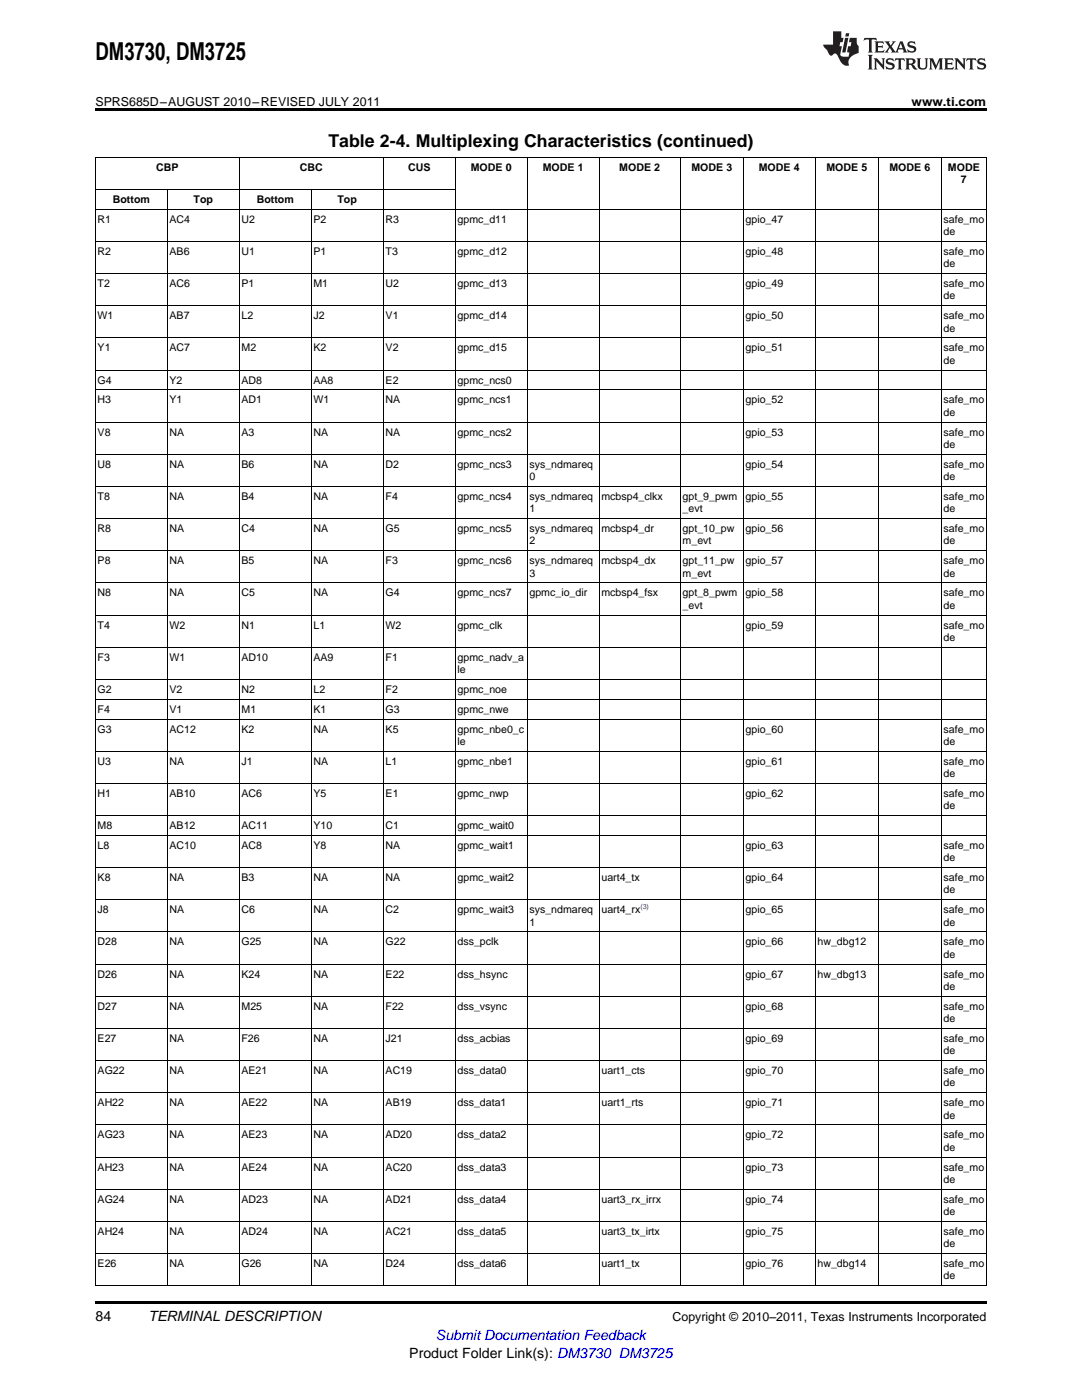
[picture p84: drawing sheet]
<svg xmlns="http://www.w3.org/2000/svg" width="216mm" height="279mm" viewBox="0 0 216 279" stroke-linecap="round" stroke-linejoin="round" font-family="sans-serif">
<defs><g id="words">
<text font-size="4.9" x="19" y="12">DM3730, DM3725</text>
<text font-size="3.5" x="65.5" y="29.3">Table 2-4. Multiplexing Characteristics (continued)</text>
<g font-size="2.8">
<text x="19" y="263.6">84</text>
<text x="29.6" y="263.6">TERMINAL DESCRIPTION</text>
<text x="81.7" y="270.9">Product Folder Link(s): DM3730 DM3725</text>
</g>
<text font-size="2.8" fill="#00f" x="87" y="267.4">Submit Documentation Feedback</text>
<g font-size="2.5">
<text x="19" y="21.1">SPRS685D–AUGUST 2010–REVISED JULY 2011</text>
<text x="181.9" y="21.1">www.ti.com</text>
<text x="134.2" y="263.6">Copyright © 2010–2011, Texas Instruments Incorporated</text>
</g>
<g font-size="2.1">
<text x="31.2" y="34.1">CBP</text>
<text x="59.8" y="34.1">CBC</text>
<text x="81.5" y="34.1">CUS</text>
<text x="93.9" y="34.1">MODE 0</text>
<text x="108.3" y="34.1">MODE 1</text>
<text x="123.6" y="34.1">MODE 2</text>
<text x="138" y="34.1">MODE 3</text>
<text x="151.4" y="34.1">MODE 4</text>
<text x="164.9" y="34.1">MODE 5</text>
<text x="177.5" y="34.1">MODE 6</text>
<text x="189.2" y="34.1">MODE</text>
<text x="22.5" y="40.5">Bottom</text>
<text x="38.6" y="40.5">Top</text>
<text x="51.2" y="40.5">Bottom</text>
<text x="67.3" y="40.5">Top</text>
<text x="191.7" y="36.5">7</text>
<text x="19.5" y="44.4">R1</text>
<text x="33.8" y="44.4">AC4</text>
<text x="48.2" y="44.4">U2</text>
<text x="62.5" y="44.4">P2</text>
<text x="76.9" y="44.4">R3</text>
<text x="91.3" y="44.4">gpmc_d11</text>
<text x="148.8" y="44.4">gpio_47</text>
<text x="188.3" y="44.4">safe_mo</text>
<text x="188.3" y="46.9">de</text>
<text x="19.5" y="50.9">R2</text>
<text x="33.8" y="50.9">AB6</text>
<text x="48.2" y="50.9">U1</text>
<text x="62.5" y="50.9">P1</text>
<text x="76.9" y="50.9">T3</text>
<text x="91.3" y="50.9">gpmc_d12</text>
<text x="148.8" y="50.9">gpio_48</text>
<text x="188.3" y="50.9">safe_mo</text>
<text x="188.3" y="53.3">de</text>
<text x="19.5" y="57.3">T2</text>
<text x="33.8" y="57.3">AC6</text>
<text x="48.2" y="57.3">P1</text>
<text x="62.5" y="57.3">M1</text>
<text x="76.9" y="57.3">U2</text>
<text x="91.3" y="57.3">gpmc_d13</text>
<text x="148.8" y="57.3">gpio_49</text>
<text x="188.3" y="57.3">safe_mo</text>
<text x="188.3" y="59.8">de</text>
<text x="19.5" y="63.7">W1</text>
<text x="33.8" y="63.7">AB7</text>
<text x="48.2" y="63.7">L2</text>
<text x="62.5" y="63.7">J2</text>
<text x="76.9" y="63.7">V1</text>
<text x="91.3" y="63.7">gpmc_d14</text>
<text x="148.8" y="63.7">gpio_50</text>
<text x="188.3" y="63.7">safe_mo</text>
<text x="19.5" y="70.1">Y1</text>
<text x="33.8" y="70.1">AC7</text>
<text x="48.2" y="70.1">M2</text>
<text x="62.5" y="70.1">K2</text>
<text x="76.9" y="70.1">V2</text>
<text x="91.3" y="70.1">gpmc_d15</text>
<text x="148.8" y="70.1">gpio_51</text>
<text x="188.3" y="66.2">de</text>
<text x="188.3" y="70.1">safe_mo</text>
<text x="19.5" y="76.6">G4</text>
<text x="33.8" y="76.6">Y2</text>
<text x="48.2" y="76.6">AD8</text>
<text x="62.5" y="76.6">AA8</text>
<text x="76.9" y="76.6">E2</text>
<text x="91.3" y="76.6">gpmc_ncs0</text>
<text x="188.3" y="72.6">de</text>
<text x="19.5" y="80.5">H3</text>
<text x="33.8" y="80.5">Y1</text>
<text x="48.2" y="80.5">AD1</text>
<text x="62.5" y="80.5">W1</text>
<text x="76.9" y="80.5">NA</text>
<text x="91.3" y="80.5">gpmc_ncs1</text>
<text x="148.8" y="80.5">gpio_52</text>
<text x="188.3" y="80.5">safe_mo</text>
<text x="188.3" y="83">de</text>
<text x="19.5" y="86.9">V8</text>
<text x="33.8" y="86.9">NA</text>
<text x="48.2" y="86.9">A3</text>
<text x="62.5" y="86.9">NA</text>
<text x="76.9" y="86.9">NA</text>
<text x="91.3" y="86.9">gpmc_ncs2</text>
<text x="148.8" y="86.9">gpio_53</text>
<text x="188.3" y="86.9">safe_mo</text>
<text x="188.3" y="89.4">de</text>
<text x="19.5" y="93.3">U8</text>
<text x="33.8" y="93.3">NA</text>
<text x="48.2" y="93.3">B6</text>
<text x="62.5" y="93.3">NA</text>
<text x="76.9" y="93.3">D2</text>
<text x="91.3" y="93.3">gpmc_ncs3</text>
<text x="105.7" y="93.3">sys_ndmareq</text>
<text x="105.7" y="95.8">0</text>
<text x="148.8" y="93.3">gpio_54</text>
<text x="188.3" y="93.3">safe_mo</text>
<text x="188.3" y="95.8">de</text>
<text x="19.5" y="99.8">T8</text>
<text x="33.8" y="99.8">NA</text>
<text x="48.2" y="99.8">B4</text>
<text x="62.5" y="99.8">NA</text>
<text x="76.9" y="99.8">F4</text>
<text x="91.3" y="99.8">gpmc_ncs4</text>
<text x="105.7" y="99.8">sys_ndmareq</text>
<text x="120" y="99.8">mcbsp4_clkx</text>
<text x="136.2" y="99.8">gpt_9_pwm</text>
<text x="148.8" y="99.8">gpio_55</text>
<text x="188.3" y="99.8">safe_mo</text>
<text x="19.5" y="106.2">R8</text>
<text x="33.8" y="106.2">NA</text>
<text x="48.2" y="106.2">C4</text>
<text x="62.5" y="106.2">NA</text>
<text x="76.9" y="106.2">G5</text>
<text x="91.3" y="106.2">gpmc_ncs5</text>
<text x="105.7" y="102.2">1</text>
<text x="105.7" y="106.2">sys_ndmareq</text>
<text x="120" y="106.2">mcbsp4_dr</text>
<text x="136.2" y="102.2">_evt</text>
<text x="136.2" y="106.2">gpt_10_pw</text>
<text x="148.8" y="106.2">gpio_56</text>
<text x="188.3" y="102.2">de</text>
<text x="188.3" y="106.2">safe_mo</text>
<text x="19.5" y="112.6">P8</text>
<text x="33.8" y="112.6">NA</text>
<text x="48.2" y="112.6">B5</text>
<text x="62.5" y="112.6">NA</text>
<text x="76.9" y="112.6">F3</text>
<text x="91.3" y="112.6">gpmc_ncs6</text>
<text x="105.7" y="108.7">2</text>
<text x="105.7" y="112.6">sys_ndmareq</text>
<text x="120" y="112.6">mcbsp4_dx</text>
<text x="136.2" y="108.7">m_evt</text>
<text x="136.2" y="112.6">gpt_11_pw</text>
<text x="148.8" y="112.6">gpio_57</text>
<text x="188.3" y="108.7">de</text>
<text x="188.3" y="112.6">safe_mo</text>
<text x="19.5" y="119">N8</text>
<text x="33.8" y="119">NA</text>
<text x="48.2" y="119">C5</text>
<text x="62.5" y="119">NA</text>
<text x="76.9" y="119">G4</text>
<text x="91.3" y="119">gpmc_ncs7</text>
<text x="105.7" y="115.1">3</text>
<text x="105.7" y="119">gpmc_io_dir</text>
<text x="120" y="119">mcbsp4_fsx</text>
<text x="136.2" y="115.1">m_evt</text>
<text x="136.2" y="119">gpt_8_pwm</text>
<text x="148.8" y="119">gpio_58</text>
<text x="188.3" y="115.1">de</text>
<text x="188.3" y="119">safe_mo</text>
<text x="19.5" y="125.4">T4</text>
<text x="33.8" y="125.4">W2</text>
<text x="48.2" y="125.4">N1</text>
<text x="62.5" y="125.4">L1</text>
<text x="76.9" y="125.4">W2</text>
<text x="91.3" y="125.4">gpmc_clk</text>
<text x="136.2" y="121.5">_evt</text>
<text x="148.8" y="125.4">gpio_59</text>
<text x="188.3" y="121.5">de</text>
<text x="188.3" y="125.4">safe_mo</text>
<text x="19.5" y="131.9">F3</text>
<text x="33.8" y="131.9">W1</text>
<text x="48.2" y="131.9">AD10</text>
<text x="62.5" y="131.9">AA9</text>
<text x="76.9" y="131.9">F1</text>
<text x="91.3" y="131.9">gpmc_nadv_a</text>
<text x="188.3" y="127.9">de</text>
<text x="91.3" y="134.3">le</text>
<text x="19.5" y="138.3">G2</text>
<text x="19.5" y="142.2">F4</text>
<text x="33.8" y="138.3">V2</text>
<text x="33.8" y="142.2">V1</text>
<text x="48.2" y="138.3">N2</text>
<text x="48.2" y="142.2">M1</text>
<text x="62.5" y="138.3">L2</text>
<text x="62.5" y="142.2">K1</text>
<text x="76.9" y="138.3">F2</text>
<text x="76.9" y="142.2">G3</text>
<text x="91.3" y="138.3">gpmc_noe</text>
<text x="91.3" y="142.2">gpmc_nwe</text>
<text x="19.5" y="146.2">G3</text>
<text x="33.8" y="146.2">AC12</text>
<text x="48.2" y="146.2">K2</text>
<text x="62.5" y="146.2">NA</text>
<text x="76.9" y="146.2">K5</text>
<text x="91.3" y="146.2">gpmc_nbe0_c</text>
<text x="91.3" y="148.7">le</text>
<text x="148.8" y="146.2">gpio_60</text>
<text x="188.3" y="146.2">safe_mo</text>
<text x="188.3" y="148.7">de</text>
<text x="19.5" y="152.6">U3</text>
<text x="33.8" y="152.6">NA</text>
<text x="48.2" y="152.6">J1</text>
<text x="62.5" y="152.6">NA</text>
<text x="76.9" y="152.6">L1</text>
<text x="91.3" y="152.6">gpmc_nbe1</text>
<text x="148.8" y="152.6">gpio_61</text>
<text x="188.3" y="152.6">safe_mo</text>
<text x="188.3" y="155.1">de</text>
<text x="19.5" y="159">H1</text>
<text x="33.8" y="159">AB10</text>
<text x="48.2" y="159">AC6</text>
<text x="62.5" y="159">Y5</text>
<text x="76.9" y="159">E1</text>
<text x="91.3" y="159">gpmc_nwp</text>
<text x="148.8" y="159">gpio_62</text>
<text x="188.3" y="159">safe_mo</text>
<text x="188.3" y="161.5">de</text>
<text x="19.5" y="165.5">M8</text>
<text x="33.8" y="165.5">AB12</text>
<text x="48.2" y="165.5">AC11</text>
<text x="62.5" y="165.5">Y10</text>
<text x="76.9" y="165.5">C1</text>
<text x="91.3" y="165.5">gpmc_wait0</text>
<text x="19.5" y="169.4">L8</text>
<text x="33.8" y="169.4">AC10</text>
<text x="48.2" y="169.4">AC8</text>
<text x="62.5" y="169.4">Y8</text>
<text x="76.9" y="169.4">NA</text>
<text x="91.3" y="169.4">gpmc_wait1</text>
<text x="148.8" y="169.4">gpio_63</text>
<text x="188.3" y="169.4">safe_mo</text>
<text x="188.3" y="171.9">de</text>
<text x="19.5" y="175.8">K8</text>
<text x="33.8" y="175.8">NA</text>
<text x="48.2" y="175.8">B3</text>
<text x="62.5" y="175.8">NA</text>
<text x="76.9" y="175.8">NA</text>
<text x="91.3" y="175.8">gpmc_wait2</text>
<text x="120" y="175.8">uart4_tx</text>
<text x="148.8" y="175.8">gpio_64</text>
<text x="188.3" y="175.8">safe_mo</text>
<text x="188.3" y="178.3">de</text>
<text x="19.5" y="182.2">J8</text>
<text x="33.8" y="182.2">NA</text>
<text x="48.2" y="182.2">C6</text>
<text x="62.5" y="182.2">NA</text>
<text x="76.9" y="182.2">C2</text>
<text x="91.3" y="182.2">gpmc_wait3</text>
<text x="105.7" y="182.2">sys_ndmareq</text>
<text x="105.7" y="184.7">1</text>
<text x="120" y="182.2">uart4_rx</text>
<text x="148.8" y="182.2">gpio_65</text>
<text x="188.3" y="182.2">safe_mo</text>
<text x="188.3" y="184.7">de</text>
<text x="19.5" y="188.7">D28</text>
<text x="33.8" y="188.7">NA</text>
<text x="48.2" y="188.7">G25</text>
<text x="62.5" y="188.7">NA</text>
<text x="76.9" y="188.7">G22</text>
<text x="91.3" y="188.7">dss_pclk</text>
<text x="148.8" y="188.7">gpio_66</text>
<text x="163.1" y="188.7">hw_dbg12</text>
<text x="188.3" y="188.7">safe_mo</text>
<text x="188.3" y="191.1">de</text>
<text x="19.5" y="195.1">D26</text>
<text x="33.8" y="195.1">NA</text>
<text x="48.2" y="195.1">K24</text>
<text x="62.5" y="195.1">NA</text>
<text x="76.9" y="195.1">E22</text>
<text x="91.3" y="195.1">dss_hsync</text>
<text x="148.8" y="195.1">gpio_67</text>
<text x="163.1" y="195.1">hw_dbg13</text>
<text x="188.3" y="195.1">safe_mo</text>
<text x="188.3" y="197.6">de</text>
<text x="19.5" y="201.5">D27</text>
<text x="33.8" y="201.5">NA</text>
<text x="48.2" y="201.5">M25</text>
<text x="62.5" y="201.5">NA</text>
<text x="76.9" y="201.5">F22</text>
<text x="91.3" y="201.5">dss_vsync</text>
<text x="148.8" y="201.5">gpio_68</text>
<text x="188.3" y="201.5">safe_mo</text>
<text x="188.3" y="204">de</text>
<text x="19.5" y="207.9">E27</text>
<text x="33.8" y="207.9">NA</text>
<text x="48.2" y="207.9">F26</text>
<text x="62.5" y="207.9">NA</text>
<text x="76.9" y="207.9">J21</text>
<text x="91.3" y="207.9">dss_acbias</text>
<text x="148.8" y="207.9">gpio_69</text>
<text x="188.3" y="207.9">safe_mo</text>
<text x="19.5" y="214.3">AG22</text>
<text x="33.8" y="214.3">NA</text>
<text x="48.2" y="214.3">AE21</text>
<text x="62.5" y="214.3">NA</text>
<text x="76.9" y="214.3">AC19</text>
<text x="91.3" y="214.3">dss_data0</text>
<text x="120" y="214.3">uart1_cts</text>
<text x="148.8" y="214.3">gpio_70</text>
<text x="188.3" y="210.4">de</text>
<text x="188.3" y="214.3">safe_mo</text>
<text x="19.5" y="220.8">AH22</text>
<text x="33.8" y="220.8">NA</text>
<text x="48.2" y="220.8">AE22</text>
<text x="62.5" y="220.8">NA</text>
<text x="76.9" y="220.8">AB19</text>
<text x="91.3" y="220.8">dss_data1</text>
<text x="120" y="220.8">uart1_rts</text>
<text x="148.8" y="220.8">gpio_71</text>
<text x="188.3" y="216.8">de</text>
<text x="188.3" y="220.8">safe_mo</text>
<text x="19.5" y="227.2">AG23</text>
<text x="33.8" y="227.2">NA</text>
<text x="48.2" y="227.2">AE23</text>
<text x="62.5" y="227.2">NA</text>
<text x="76.9" y="227.2">AD20</text>
<text x="91.3" y="227.2">dss_data2</text>
<text x="148.8" y="227.2">gpio_72</text>
<text x="188.3" y="223.2">de</text>
<text x="188.3" y="227.2">safe_mo</text>
<text x="19.5" y="233.6">AH23</text>
<text x="33.8" y="233.6">NA</text>
<text x="48.2" y="233.6">AE24</text>
<text x="62.5" y="233.6">NA</text>
<text x="76.9" y="233.6">AC20</text>
<text x="91.3" y="233.6">dss_data3</text>
<text x="148.8" y="233.6">gpio_73</text>
<text x="188.3" y="229.7">de</text>
<text x="188.3" y="233.6">safe_mo</text>
<text x="188.3" y="236.1">de</text>
<text x="19.5" y="240">AG24</text>
<text x="33.8" y="240">NA</text>
<text x="48.2" y="240">AD23</text>
<text x="62.5" y="240">NA</text>
<text x="76.9" y="240">AD21</text>
<text x="91.3" y="240">dss_data4</text>
<text x="120" y="240">uart3_rx_irrx</text>
<text x="148.8" y="240">gpio_74</text>
<text x="188.3" y="240">safe_mo</text>
<text x="188.3" y="242.5">de</text>
<text x="19.5" y="246.5">AH24</text>
<text x="33.8" y="246.5">NA</text>
<text x="48.2" y="246.5">AD24</text>
<text x="62.5" y="246.5">NA</text>
<text x="76.9" y="246.5">AC21</text>
<text x="91.3" y="246.5">dss_data5</text>
<text x="120" y="246.5">uart3_tx_irtx</text>
<text x="148.8" y="246.5">gpio_75</text>
<text x="188.3" y="246.5">safe_mo</text>
<text x="188.3" y="248.9">de</text>
<text x="19.5" y="252.9">E26</text>
<text x="33.8" y="252.9">NA</text>
<text x="48.2" y="252.9">G26</text>
<text x="62.5" y="252.9">NA</text>
<text x="76.9" y="252.9">D24</text>
<text x="91.3" y="252.9">dss_data6</text>
<text x="120" y="252.9">uart1_tx</text>
<text x="148.8" y="252.9">gpio_76</text>
<text x="163.1" y="252.9">hw_dbg14</text>
<text x="188.3" y="252.9">safe_mo</text>
<text x="188.3" y="255.3">de</text>
</g>
<text font-size="1.4" fill="#00f" x="127.8" y="181.4">(3)</text>
</g></defs>
<g fill="#231f20">
<path d="M172.5 7.6l-.1 .5 .4-.2h.6v.1v2.1l-.2 .4h.9l-.2-.4v-2.1l.1-.1h.5l.5 .2-.2-.5zM174.5 8.3l.2 .3v1.5l-.2 .4h1.8l.2-.6a1.04 1.04 0 0 1-1.3 .2v-.7h.6l.3 .2v-.6l-.3 .2h-.6v-.6l.8-.1 .4 .3-.2-.5zM176.5 8.3l.9 1.1-.9 1.1h.8l-.2-.2 .4-.7 .5 .7-.2 .2h1.5l-.2-.2 .2-.4h.9l.1 .4-.2 .2h1l-.3-.3-.7-1.9h-.5l-.9 2-.8-1 .9-1h-.8l.1 .3-.4 .5-.3-.6 .1-.2zM179.7 8.6l.4 1h-.7zM181.3 8.4a.63 .63 0 0 0-.2 .7 .63 .63 0 0 0 .6 .4l.6 .2 .1 .2a.75 .75 0 0 1-.7 .4 .75 .75 0 0 1-.6-.5l.1 .7 .1-.1a1.11 1.11 0 0 0 1.5-.6 1.13 1.13 0 0 0-1.2-.8l-.1-.4a1.04 1.04 0 0 1 1.2 .2l-.2-.5-.2 .1-.4-.2zM173.2 10.9l.2 .4v2.2l-.2 .4h1l-.3-.4v-2.2l.3-.4zM174.3 11.6l.3 .4v1.5l-.3 .4h.8l-.2-.4v-1.3l1.5 1.7v-1.9l.2-.4h-.7l.2 .4v.9l-1.1-1.3zM177 11.8a.62 .62 0 0 0-.2 .7 .62 .62 0 0 0 .6 .4l.6 .1 .1 .3a.76 .76 0 0 1-.7 .3 .76 .76 0 0 1-.7-.4l.2 .7 .1-.1a1.11 1.11 0 0 0 1.5-.6 1.13 1.13 0 0 0-1.2-.8l-.1-.4a1.04 1.04 0 0 1 1.2 .2l-.2-.6-.2 .1-.5-.1zM178.7 11.6l-.2 .6a.61 .61 0 0 1 .8-.3v1.6l-.2 .4h.9l-.2-.4v-1.6a.63 .63 0 0 1 .7 .3l-.1-.6zM180.6 11.6l.3 .4v1.5l-.3 .4h1l-.2-.2-.1-.8 .6 .2a.76 .76 0 0 0 1.2 .7l-1-1a.58 .58 0 0 0 .6-.5 .58 .58 0 0 0-.5-.6zM181.4 11.9h.1a.45 .45 0 0 1 .5 .1 .45 .45 0 0 1 .1 .5l-.8 .2zM182.9 11.6l.2 .2a2.17 2.17 0 0 0 .3 1.9 .99 .99 0 0 0 1.6-.6v-1.1l.2-.4h-.7l.2 .2a1.92 1.92 0 0 1-.2 1.8 .6 .6 0 0 1-.9-.5v-1.1l.2-.4zM185.4 11.6l.2 .4v1.5l-.2 .4h.7l-.2-.4v-1.4l.8 1.8 .8-1.8v1.4l-.2 .4h.9l-.2-.4v-1.5l.2-.4h-.8l-.6 1.5-.6-1.5zM188.4 11.6l.2 .4v1.5l-.2 .4h1.8l.1-.6a1.04 1.04 0 0 1-1.2 .1v-.6h.5l.4 .2v-.6l-.4 .2h-.5v-.7h.8l.3 .3-.1-.6zM190.5 11.6l.2 .4v1.5l-.2 .4h.7l-.2-.4v-1.3l1.5 1.7v-1.9l.2-.4h-.7l.2 .4v.9l-1.1-1.3zM192.9 11.6l-.1 .6a.61 .61 0 0 1 .7-.3l.1 1.6-.3 .4h1l-.3-.4 .1-1.6a.63 .63 0 0 1 .7 .3l-.1-.6zM195.2 11.8a.62 .62 0 0 0-.2 .7 .62 .62 0 0 0 .6 .4l.6 .1 .1 .3a.76 .76 0 0 1-.7 .3 .76 .76 0 0 1-.6-.4l.1 .7 .1-.1a1.11 1.11 0 0 0 1.6-.6 1.13 1.13 0 0 0-1.3-.8l-.1-.4a1.04 1.04 0 0 1 1.2 .2l-.1-.6-.2 .1-.5-.1z"/>
<path d="M166.2 6.3v2.6h-1.9v.4l.8 .9a.91 .91 0 0 0 1 .8 .56 .56 0 0 1 .5-.3 .56 .56 0 0 1 .5 .3l.4 .8a1.53 1.53 0 0 0 1.9 1.2 1.54 1.54 0 0 1 1-2.1l.9-.3v-1.4a1.52 1.52 0 0 1-.4-1.6h-1.3l-.2 .8h.5l-.2 .8h-.5l-.1 1v.2l.4 .1-.2 .8a1.93 1.93 0 0 1-1.6-.3l.3-1.8h-.5l.2-.8h.4l.2-.8h-.4v-1.3zM168.6 7.6l-.6 2.9h.7l.6-2.9zM168.8 6.6l-.1 .7h.6l.2-.7z"/>
</g>
<path d="M19 21.6h177.8v.6h-177.8zM19 259.7h177.8v.5h-177.8z" fill="#000"/>
<g fill="none" stroke="#000" stroke-width=".2">
<path d="M19 37.8h71.9M19.1 31.4h177.7v225.2h-177.8zM33.4 37.8v218.8M47.7 31.4v225.2M62.1 37.8v218.8M76.5 31.4v225.2M90.9 31.4v225.2M105.2 31.4v225.2M119.6 31.4v225.2M135.8 31.4v225.2M148.3 31.4v225.2M162.7 31.4v225.2"/>
<path d="M175.3 31.4v225.2M187.8 31.4v225.2M19 54.6h177.8M19 48.2h177.8M19 41.8h177.8M19 77.8h177.8M19 73.9h177.8M19 67.4h177.8M19 61h177.8M19 97.1h177.8M19 90.6h177.8M19 84.2h177.8"/>
<path d="M19 116.3h177.8M19 109.9h177.8M19 103.5h177.8M19 139.5h177.8M19 135.6h177.8M19 129.2h177.8M19 122.7h177.8M19 156.3h177.8M19 149.9h177.8M19 143.5h177.8M19 179.5h177.8M19 173.1h177.8"/>
<path d="M19 166.7h177.8M19 162.8h177.8M19 198.8h177.8M19 192.4h177.8M19 186h177.8M19 218.1h177.8M19 211.6h177.8M19 205.2h177.8M19 237.3h177.8M19 230.9h177.8M19 224.5h177.8M19 250.2h177.8"/>
<path d="M19 243.8h177.8"/>
</g>
<use href="#words"/>
</svg>
